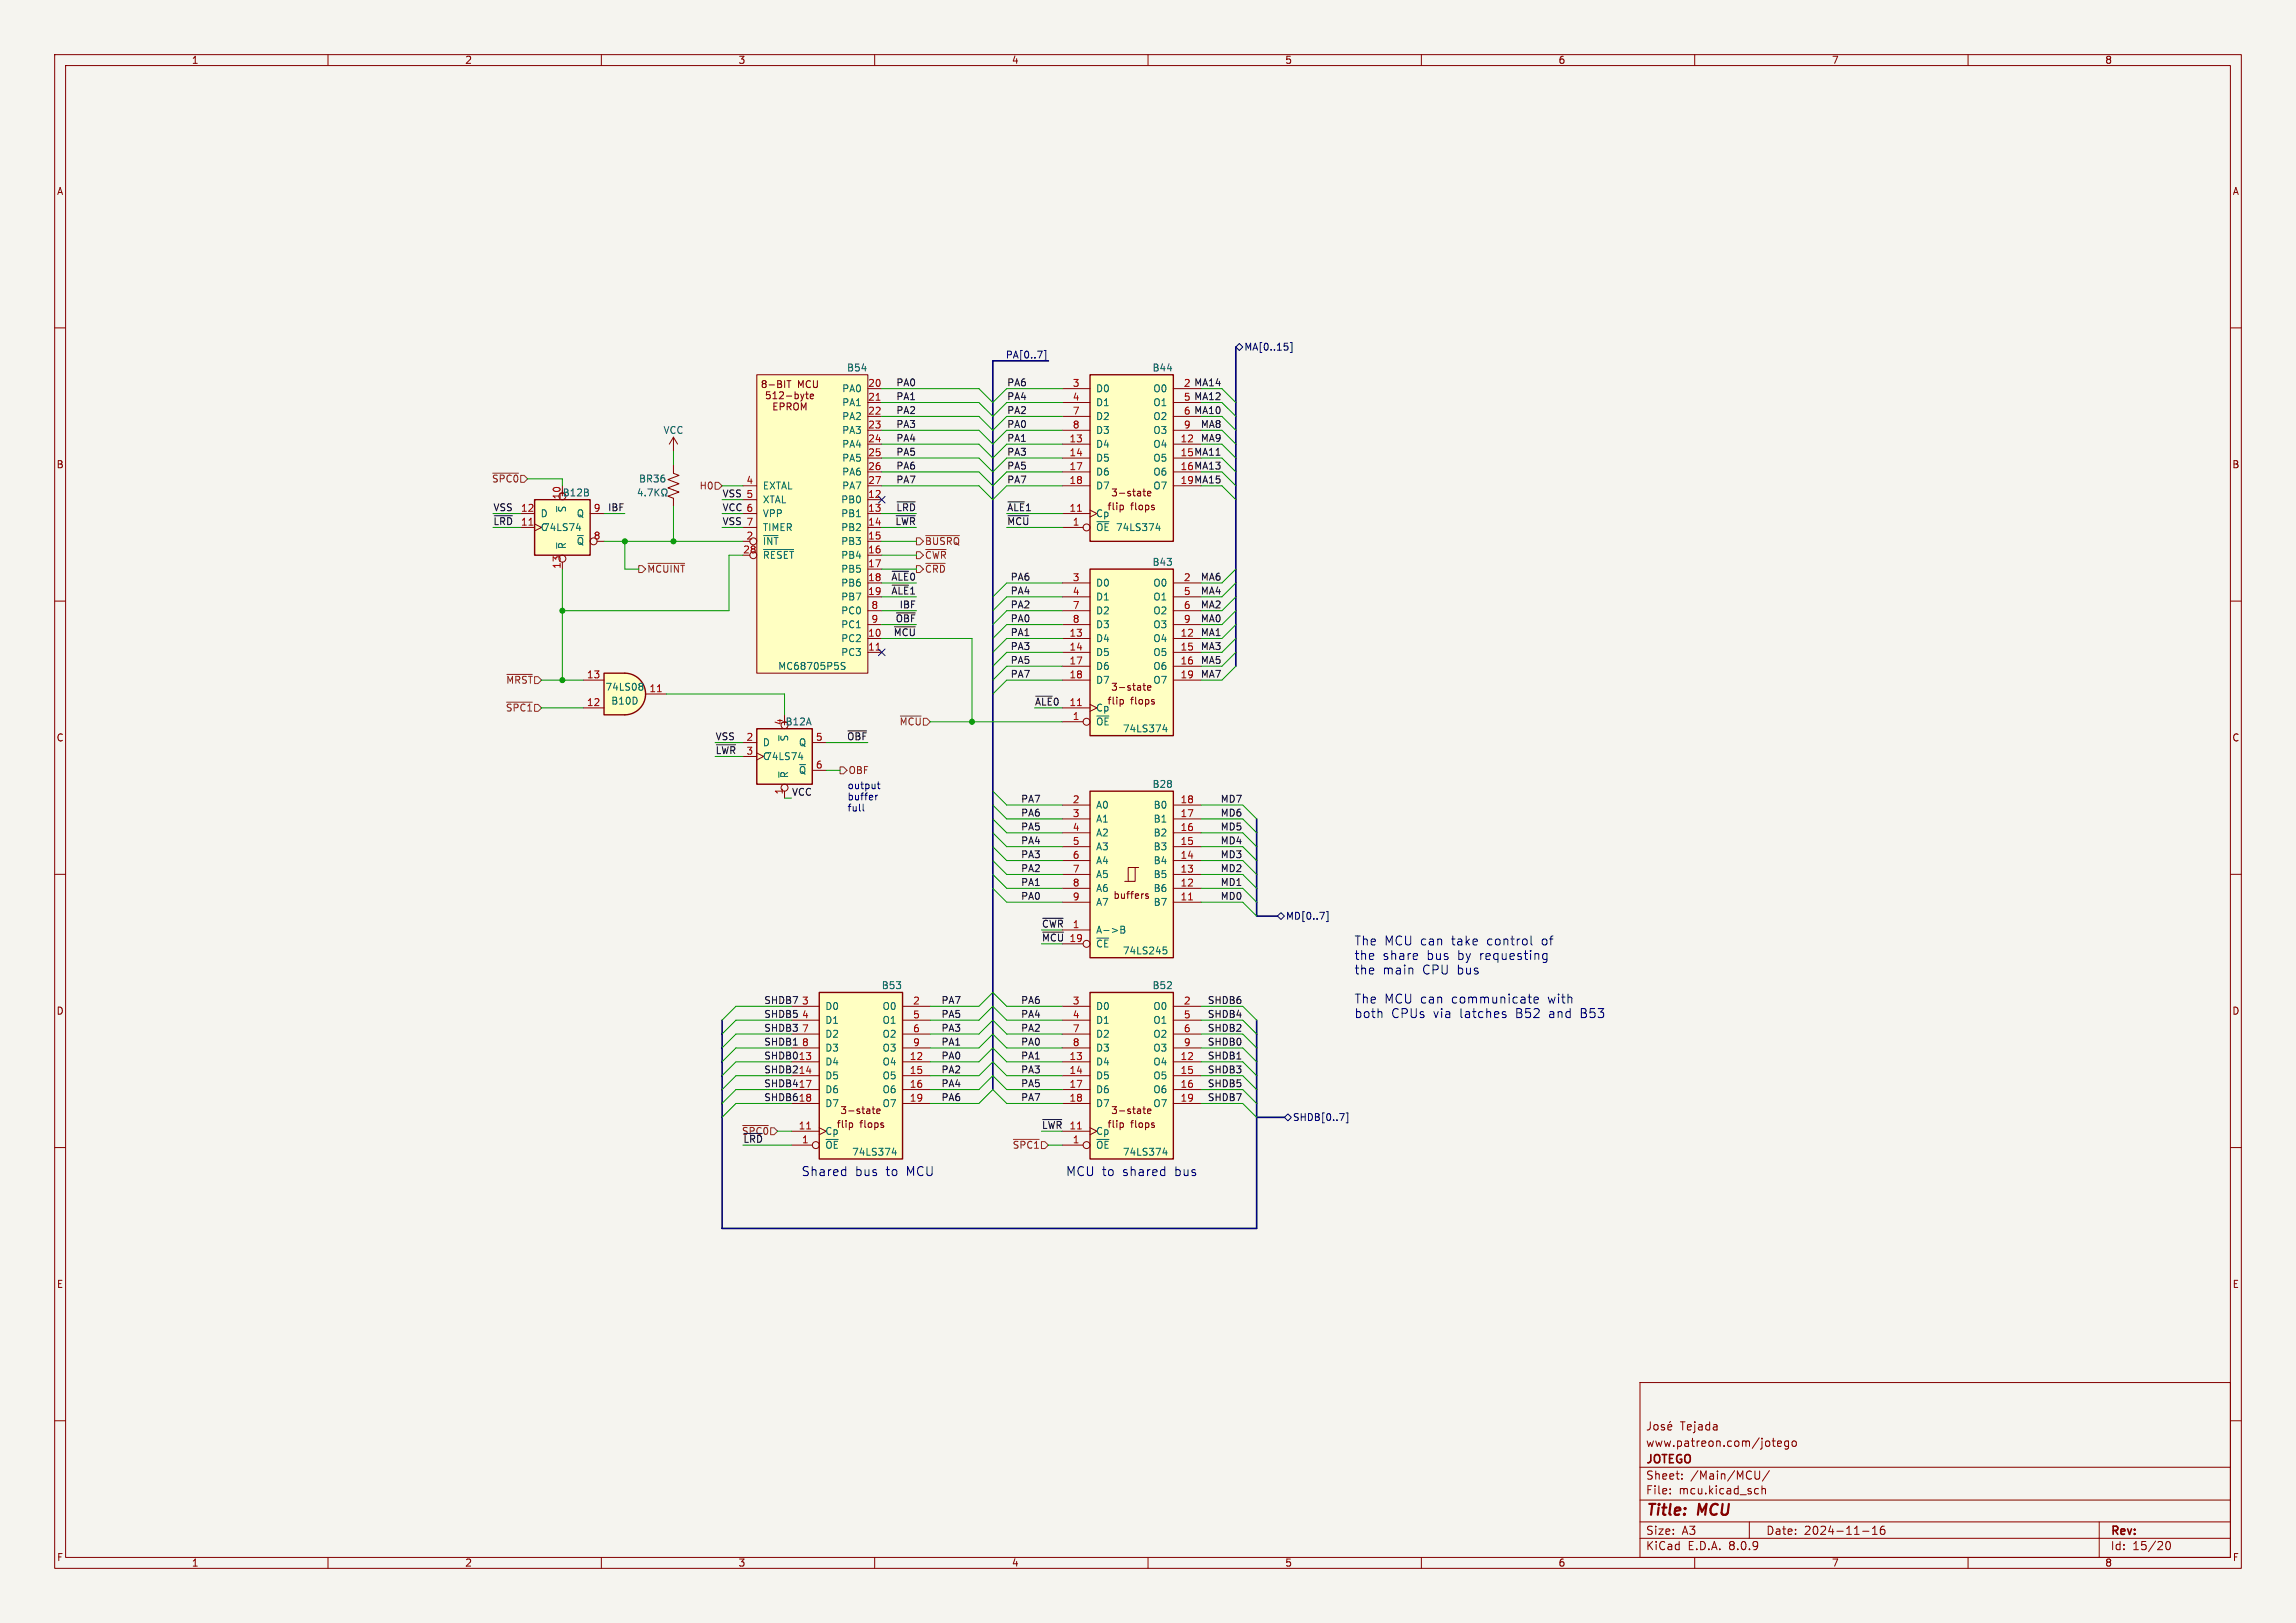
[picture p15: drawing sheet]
<svg xmlns="http://www.w3.org/2000/svg" width="420mm" height="297mm" viewBox="0 0 420 297" stroke-linecap="round" stroke-linejoin="round" font-family="sans-serif">
<defs><g id="words">
<g font-size="2.8" fill="#840000">
<text x="301" y="277.9">Title:</text>
<text x="310.6" y="277.9">MCU</text>
</g>
<g font-size="2.3" fill="#0000c2">
<text x="247.6" y="173.2">The MCU can</text>
<text x="265.6" y="173.2">take</text>
<text x="272.2" y="173.2">control</text>
<text x="282.3" y="173.2">of</text>
<text x="247.6" y="175.9">the</text>
<text x="247.6" y="178.5">the</text>
<text x="252.9" y="175.9">share</text>
<text x="252.9" y="178.5">main</text>
<text x="260.2" y="178.5">CPU bus</text>
<text x="261" y="175.9">bus</text>
<text x="266.7" y="175.9">by</text>
<text x="270.9" y="175.9">requesting</text>
<text x="247.6" y="183.9">The MCU can</text>
<text x="265.6" y="183.9">communicate</text>
<text x="283.4" y="183.9">with</text>
<text x="247.6" y="186.5">both</text>
<text x="254.5" y="186.5">CPUs</text>
<text x="262.2" y="186.5">via</text>
<text x="267.1" y="186.5">latches</text>
<text x="277.5" y="186.5">B52</text>
<text x="283.7" y="186.5">and</text>
<text x="289.5" y="186.5">B53</text>
<text x="146.5" y="215.4">Shared</text>
<text x="156.4" y="215.4">bus</text>
<text x="162.1" y="215.4">to</text>
<text x="165.9" y="215.4">MCU</text>
<text x="194.9" y="215.4">MCU to</text>
<text x="205.4" y="215.4">shared</text>
<text x="215" y="215.4">bus</text>
</g>
<g font-size="2.1" fill="#840000">
<text x="307.3" y="262">Tejada</text>
<text x="301" y="268.2">JOTEGO</text>
<text x="301" y="265">www.patreon.com/jotego</text>
<text x="301" y="273.7">File:</text>
<text x="301" y="271">Sheet:</text>
<text x="307.1" y="273.7">mcu.kicad_sch</text>
<text x="309.2" y="271">/Main/MCU/</text>
<text x="301" y="281.1">Size:</text>
<text x="307.6" y="281.1">A3</text>
<text x="323" y="281.1">Date:</text>
<text x="330" y="281.1">2024-11-16</text>
<text x="386" y="281.3">Rev:</text>
<text x="301" y="283.9">KiCad</text>
<text x="308.7" y="283.9">E.D.A.</text>
<text x="316.3" y="283.9">8.0.9</text>
<text x="386" y="283.9">Id:</text>
<text x="390.1" y="283.9">15/20</text>
</g>
<g font-size="1.8" fill="#840000">
<text x="35" y="11.9">1</text>
<text x="85" y="11.9">2</text>
<text x="135" y="11.9">3</text>
<text x="185" y="11.9">4</text>
<text x="235" y="11.9">5</text>
<text x="285" y="11.9">6</text>
<text x="335" y="11.9">7</text>
<text x="385" y="11.9">8</text>
<text x="10.3" y="35.9">A</text>
<text x="408.3" y="35.9">A</text>
<text x="10.3" y="85.9">B</text>
<text x="408.2" y="85.9">B</text>
<text x="202.5" y="93.6">flip</text>
<text x="203.1" y="91">3-state</text>
<text x="206.8" y="93.6">flops</text>
<text x="202.5" y="129.1">flip</text>
<text x="203.1" y="126.6">3-state</text>
<text x="206.8" y="129.1">flops</text>
<text x="10.3" y="135.9">C</text>
<text x="408.2" y="135.9">C</text>
<text x="203.6" y="164.7">buffers</text>
<text x="10.3" y="185.9">D</text>
<text x="408.2" y="185.9">D</text>
<text x="153" y="206.6">flip</text>
<text x="153.6" y="204.1">3-state</text>
<text x="157.3" y="206.6">flops</text>
<text x="202.5" y="206.6">flip</text>
<text x="203.1" y="204.1">3-state</text>
<text x="206.8" y="206.6">flops</text>
<text x="10.3" y="235.9">E</text>
<text x="408.3" y="235.9">E</text>
<text x="10.3" y="285.9">F</text>
<text x="35" y="286.9">1</text>
<text x="85" y="286.9">2</text>
<text x="135" y="286.9">3</text>
<text x="185" y="286.9">4</text>
<text x="235" y="286.9">5</text>
<text x="285" y="286.9">6</text>
<text x="335" y="286.9">7</text>
<text x="385" y="286.9">8</text>
<text x="408.3" y="285.9">F</text>
</g>
<g font-size="1.8" fill="#000084">
<text x="183.9" y="65.7">PA[0..7]</text>
<text x="227.5" y="64.4">MA[0..15]</text>
<text x="235.1" y="168.5">MD[0..7]</text>
<text x="236.4" y="205.3">SHDB[0..7]</text>
</g>
<g font-size="1.8" fill="#006464">
<text x="154" y="72">PA0</text>
<text x="154.8" y="68.2">B54</text>
<text x="200.4" y="72">D0</text>
<text x="210.7" y="68.2">B44</text>
<text x="210.9" y="72">O0</text>
<text x="154" y="74.5">PA1</text>
<text x="154" y="77.1">PA2</text>
<text x="200.4" y="74.5">D1</text>
<text x="200.4" y="77.1">D2</text>
<text x="210.9" y="74.5">O1</text>
<text x="210.9" y="77.1">O2</text>
<text x="121.3" y="79.6">VCC</text>
<text x="154" y="79.6">PA3</text>
<text x="154" y="82.1">PA4</text>
<text x="200.4" y="82.1">D4</text>
<text x="200.4" y="79.6">D3</text>
<text x="210.9" y="82.1">O4</text>
<text x="210.9" y="79.6">O3</text>
<text x="116.8" y="88.5">BR36</text>
<text x="139.4" y="89.8">EXTAL</text>
<text x="154" y="84.7">PA5</text>
<text x="154" y="87.2">PA6</text>
<text x="154" y="89.8">PA7</text>
<text x="200.4" y="84.7">D5</text>
<text x="200.4" y="87.2">D6</text>
<text x="200.4" y="89.8">D7</text>
<text x="210.9" y="84.7">O5</text>
<text x="210.9" y="87.2">O6</text>
<text x="210.9" y="89.8">O7</text>
<text x="98.8" y="94.8">D</text>
<text x="102" y="91">+B12B</text>
<text x="102.6" y="91.5" transform="rotate(-90 102.6 91.5)">10</text>
<text x="103.7" y="93.9" transform="rotate(-90 103.7 93.9)">~{S}</text>
<text x="105.4" y="94.8">Q</text>
<text x="139.4" y="92.3">XTAL</text>
<text x="139.4" y="94.8">VPP</text>
<text x="153.8" y="92.3">PB0</text>
<text x="153.8" y="94.8">PB1</text>
<text x="200.4" y="94.8">Cp</text>
<text x="98.8" y="97.4">C</text>
<text x="99.2" y="97.4">74LS74</text>
<text x="103.7" y="100.6" transform="rotate(-90 103.7 100.6)">~{R}</text>
<text x="105.4" y="99.9">~{Q}</text>
<text x="139.4" y="99.9">~{INT}</text>
<text x="139.4" y="97.4">TIMER</text>
<text x="153.8" y="97.4">PB2</text>
<text x="153.8" y="99.9">PB3</text>
<text x="200.4" y="97.4">~{OE}</text>
<text x="204" y="97.4">74LS374</text>
<text x="139.4" y="102.5">~{RESET}</text>
<text x="153.8" y="102.5">PB4</text>
<text x="153.8" y="105">PB5</text>
<text x="153.8" y="107.5">PB6</text>
<text x="200.4" y="107.5">D0</text>
<text x="210.7" y="103.7">B43</text>
<text x="210.9" y="107.5">O0</text>
<text x="153.8" y="110.1">PB7</text>
<text x="153.8" y="112.6">PC0</text>
<text x="200.4" y="110.1">D1</text>
<text x="200.4" y="112.6">D2</text>
<text x="210.9" y="110.1">O1</text>
<text x="210.9" y="112.6">O2</text>
<text x="153.8" y="117.7">PC2</text>
<text x="153.8" y="115.2">PC1</text>
<text x="200.4" y="117.7">D4</text>
<text x="200.4" y="115.2">D3</text>
<text x="210.9" y="117.7">O4</text>
<text x="210.9" y="115.2">O3</text>
<text x="142.2" y="122.8">MC68705P5S</text>
<text x="153.8" y="120.2">PC3</text>
<text x="200.4" y="120.2">D5</text>
<text x="200.4" y="122.8">D6</text>
<text x="200.4" y="125.3">D7</text>
<text x="210.9" y="120.2">O5</text>
<text x="210.9" y="122.8">O6</text>
<text x="210.9" y="125.3">O7</text>
<text x="110.7" y="126.6">74LS08</text>
<text x="111.7" y="129.1">B10D</text>
<text x="200.4" y="130.4">Cp</text>
<text x="139.4" y="136.8">D</text>
<text x="142.6" y="133">+B12A</text>
<text x="144.4" y="135.8" transform="rotate(-90 144.4 135.8)">~{S}</text>
<text x="146" y="136.8">Q</text>
<text x="200.4" y="132.9">~{OE}</text>
<text x="205.3" y="134.2">74LS374</text>
<text x="139.4" y="139.3">C</text>
<text x="139.9" y="139.3">74LS74</text>
<text x="144.4" y="142.5" transform="rotate(-90 144.4 142.5)">~{R}</text>
<text x="146" y="141.8">~{Q}</text>
<text x="200.4" y="148.2">A0</text>
<text x="210.7" y="144.4">B28</text>
<text x="210.9" y="148.2">B0</text>
<text x="200.4" y="150.7">A1</text>
<text x="200.4" y="153.3">A2</text>
<text x="200.4" y="155.8">A3</text>
<text x="210.9" y="155.8">B3</text>
<text x="210.9" y="153.3">B2</text>
<text x="210.9" y="150.7">B1</text>
<text x="200.4" y="158.3">A4</text>
<text x="200.4" y="160.9">A5</text>
<text x="210.9" y="160.9">B5</text>
<text x="210.9" y="158.3">B4</text>
<text x="200.4" y="163.4">A6</text>
<text x="200.4" y="166">A7</text>
<text x="210.9" y="166">B7</text>
<text x="210.9" y="163.4">B6</text>
<text x="200.4" y="171">A-&gt;B</text>
<text x="200.4" y="173.6">~{CE}</text>
<text x="205.3" y="174.9">74LS245</text>
<text x="150.9" y="185">D0</text>
<text x="161.2" y="181.2">B53</text>
<text x="161.3" y="185">O0</text>
<text x="200.4" y="185">D0</text>
<text x="210.7" y="181.2">B52</text>
<text x="210.9" y="185">O0</text>
<text x="150.9" y="187.6">D1</text>
<text x="150.9" y="190.1">D2</text>
<text x="161.3" y="187.6">O1</text>
<text x="161.3" y="190.1">O2</text>
<text x="200.4" y="187.6">D1</text>
<text x="200.4" y="190.1">D2</text>
<text x="210.9" y="187.6">O1</text>
<text x="210.9" y="190.1">O2</text>
<text x="150.9" y="195.2">D4</text>
<text x="150.9" y="197.7">D5</text>
<text x="150.9" y="192.6">D3</text>
<text x="161.3" y="195.2">O4</text>
<text x="161.3" y="197.7">O5</text>
<text x="161.3" y="192.6">O3</text>
<text x="200.4" y="195.2">D4</text>
<text x="200.4" y="197.7">D5</text>
<text x="200.4" y="192.6">D3</text>
<text x="210.9" y="195.2">O4</text>
<text x="210.9" y="197.7">O5</text>
<text x="210.9" y="192.6">O3</text>
<text x="150.9" y="200.3">D6</text>
<text x="150.9" y="202.8">D7</text>
<text x="161.3" y="200.3">O6</text>
<text x="161.3" y="202.8">O7</text>
<text x="200.4" y="200.3">D6</text>
<text x="200.4" y="202.8">D7</text>
<text x="210.9" y="200.3">O6</text>
<text x="210.9" y="202.8">O7</text>
<text x="150.9" y="207.9">Cp</text>
<text x="200.4" y="207.9">Cp</text>
<text x="150.9" y="210.4">~{OE}</text>
<text x="155.8" y="211.7">74LS374</text>
<text x="200.4" y="210.4">~{OE}</text>
<text x="205.3" y="211.7">74LS374</text>
</g>
<g font-size="1.8" fill="#a90000">
<text x="158.7" y="70.9">20</text>
<text x="196.1" y="70.9">3</text>
<text x="158.7" y="73.4">21</text>
<text x="158.7" y="75.9">22</text>
<text x="196.1" y="73.4">4</text>
<text x="196.1" y="75.9">7</text>
<text x="158.7" y="78.5">23</text>
<text x="158.7" y="81">24</text>
<text x="158.7" y="83.6">25</text>
<text x="195.5" y="81">13</text>
<text x="195.5" y="83.6">14</text>
<text x="196.1" y="78.5">8</text>
<text x="215.9" y="81">12</text>
<text x="216.5" y="78.5">9</text>
<text x="136.5" y="88.6">4</text>
<text x="158.7" y="86.1">26</text>
<text x="158.7" y="88.6">27</text>
<text x="195.5" y="86.1">17</text>
<text x="195.5" y="88.6">18</text>
<text x="95.2" y="93.7">12</text>
<text x="108.5" y="93.7">9</text>
<text x="158.7" y="91.2">12</text>
<text x="158.7" y="93.7">13</text>
<text x="195.5" y="93.7">11</text>
<text x="108.5" y="98.8">8</text>
<text x="135.8" y="101.3">28</text>
<text x="136.5" y="98.8">2</text>
<text x="158.7" y="96.3">14</text>
<text x="158.7" y="98.8">15</text>
<text x="158.7" y="101.3">16</text>
<text x="196.1" y="96.3">1</text>
<text x="102.6" y="104.2" transform="rotate(-90 102.6 104.2)">13</text>
<text x="158.7" y="103.9">17</text>
<text x="158.7" y="106.4">18</text>
<text x="196.1" y="106.4">3</text>
<text x="216.5" y="106.4">2</text>
<text x="158.7" y="109">19</text>
<text x="159.3" y="111.5">8</text>
<text x="196.1" y="109">4</text>
<text x="196.1" y="111.5">7</text>
<text x="216.5" y="109">5</text>
<text x="216.5" y="111.5">6</text>
<text x="158.7" y="116.6">10</text>
<text x="158.7" y="119.1">11</text>
<text x="159.3" y="114">9</text>
<text x="195.5" y="116.6">13</text>
<text x="195.5" y="119.1">14</text>
<text x="196.1" y="114">8</text>
<text x="215.9" y="116.6">12</text>
<text x="215.9" y="119.1">15</text>
<text x="216.5" y="114">9</text>
<text x="107.3" y="124.2">13</text>
<text x="195.5" y="121.7">17</text>
<text x="195.5" y="124.2">18</text>
<text x="215.9" y="121.7">16</text>
<text x="215.9" y="124.2">19</text>
<text x="107.3" y="129.3">12</text>
<text x="118.7" y="126.7">11</text>
<text x="196.1" y="131.8">1</text>
<text x="136.5" y="135.6">2</text>
<text x="143.3" y="132.8" transform="rotate(-90 143.3 132.8)">4</text>
<text x="149.2" y="135.6">5</text>
<text x="149.2" y="140.7">6</text>
<text x="143.3" y="145.5" transform="rotate(-90 143.3 145.5)">1</text>
<text x="196.1" y="147.1">2</text>
<text x="196.1" y="149.6">3</text>
<text x="215.9" y="149.6">17</text>
<text x="215.9" y="147.1">18</text>
<text x="196.1" y="152.1">4</text>
<text x="196.1" y="154.7">5</text>
<text x="215.9" y="154.7">15</text>
<text x="215.9" y="152.1">16</text>
<text x="196.1" y="157.2">6</text>
<text x="196.1" y="159.8">7</text>
<text x="215.9" y="159.8">13</text>
<text x="215.9" y="157.2">14</text>
<text x="196.1" y="162.3">8</text>
<text x="196.1" y="164.8">9</text>
<text x="215.9" y="164.8">11</text>
<text x="215.9" y="162.3">12</text>
<text x="195.5" y="172.5">19</text>
<text x="146.6" y="183.9">3</text>
<text x="166.9" y="183.9">2</text>
<text x="196.1" y="183.9">3</text>
<text x="216.5" y="183.9">2</text>
<text x="146.6" y="186.4">4</text>
<text x="146.6" y="189">7</text>
<text x="146.6" y="191.5">8</text>
<text x="166.9" y="186.4">5</text>
<text x="166.9" y="189">6</text>
<text x="166.9" y="191.5">9</text>
<text x="196.1" y="186.4">4</text>
<text x="196.1" y="189">7</text>
<text x="196.1" y="191.5">8</text>
<text x="216.5" y="186.4">5</text>
<text x="216.5" y="189">6</text>
<text x="216.5" y="191.5">9</text>
<text x="166.3" y="194.1">12</text>
<text x="166.3" y="196.6">15</text>
<text x="195.5" y="194.1">13</text>
<text x="195.5" y="196.6">14</text>
<text x="215.9" y="194.1">12</text>
<text x="215.9" y="196.6">15</text>
<text x="166.3" y="199.1">16</text>
<text x="166.3" y="201.7">19</text>
<text x="195.5" y="199.1">17</text>
<text x="195.5" y="201.7">18</text>
<text x="215.9" y="199.1">16</text>
<text x="215.9" y="201.7">19</text>
<text x="146" y="206.8">11</text>
<text x="146.6" y="209.3">1</text>
<text x="195.5" y="206.8">11</text>
<text x="196.1" y="209.3">1</text>
</g>
<g font-size="1.8" fill="#0f0f0f">
<text x="163.9" y="70.8">PA0</text>
<text x="184.1" y="70.8">PA6</text>
<text x="216.5" y="70.9">2 MA14</text>
<text x="163.9" y="75.9">PA2</text>
<text x="163.9" y="73.3">PA1</text>
<text x="184.1" y="73.3">PA4</text>
<text x="184.1" y="75.9">PA2</text>
<text x="216.5" y="73.4">5 MA12</text>
<text x="216.5" y="75.9">6 MA10</text>
<text x="163.9" y="80.9">PA4</text>
<text x="163.9" y="78.4">PA3</text>
<text x="163.9" y="83.5">PA5</text>
<text x="184.1" y="83.5">PA3</text>
<text x="184.1" y="78.4">PA0</text>
<text x="184.1" y="80.9">PA1</text>
<text x="215.9" y="83.6">15 MA11</text>
<text x="219.6" y="78.4">MA8</text>
<text x="219.6" y="80.9">MA9</text>
<text x="163.9" y="86">PA6</text>
<text x="163.9" y="88.6">PA7</text>
<text x="184.1" y="86">PA5</text>
<text x="184.1" y="88.6">PA7</text>
<text x="215.9" y="86.1">16 MA13</text>
<text x="215.9" y="88.6">19 MA15</text>
<text x="90.2" y="93.6">VSS</text>
<text x="111.1" y="93.6">IBF</text>
<text x="132.1" y="93.6">VCC 6</text>
<text x="132.1" y="91.1">VSS 5</text>
<text x="163.9" y="93.6">~{LRD}</text>
<text x="184.1" y="93.6">~{ALE}1</text>
<text x="90.2" y="96.2">~{LRD}11</text>
<text x="132.1" y="96.2">VSS 7</text>
<text x="163.7" y="96.2">~{LWR}</text>
<text x="184.1" y="96.2">~{MCU}</text>
<text x="163" y="106.3">~{ALE}0</text>
<text x="184.8" y="106.3">PA6</text>
<text x="219.6" y="106.3">MA6</text>
<text x="163" y="108.9">~{ALE}1</text>
<text x="163.7" y="114">~{OBF}</text>
<text x="164.5" y="111.4">IBF</text>
<text x="184.8" y="114">PA0</text>
<text x="184.8" y="108.9">PA4</text>
<text x="184.8" y="111.4">PA2</text>
<text x="219.6" y="114">MA0</text>
<text x="219.6" y="111.4">MA2</text>
<text x="219.6" y="108.9">MA4</text>
<text x="163.4" y="116.5">~{MCU}</text>
<text x="184.8" y="119">PA3</text>
<text x="184.8" y="116.5">PA1</text>
<text x="219.6" y="116.5">MA1</text>
<text x="219.6" y="119">MA3</text>
<text x="184.8" y="121.6">PA5</text>
<text x="184.8" y="124.1">PA7</text>
<text x="219.6" y="121.6">MA5</text>
<text x="219.6" y="124.1">MA7</text>
<text x="189.2" y="129.2">~{ALE}011</text>
<text x="130.8" y="135.5">VSS</text>
<text x="154.9" y="135.5">~{OBF}</text>
<text x="130.8" y="138.1">~{LWR}3</text>
<text x="144.8" y="145.7">VCC</text>
<text x="186.7" y="149.5">PA6</text>
<text x="186.7" y="147">PA7</text>
<text x="223.2" y="149.5">MD6</text>
<text x="223.2" y="147">MD7</text>
<text x="186.7" y="154.6">PA4</text>
<text x="186.7" y="152.1">PA5</text>
<text x="223.2" y="154.6">MD4</text>
<text x="223.2" y="152.1">MD5</text>
<text x="186.7" y="159.7">PA2</text>
<text x="186.7" y="157.1">PA3</text>
<text x="223.2" y="157.1">MD3</text>
<text x="223.2" y="159.7">MD2</text>
<text x="186.7" y="162.2">PA1</text>
<text x="186.7" y="164.8">PA0</text>
<text x="223.2" y="162.2">MD1</text>
<text x="223.2" y="164.8">MD0</text>
<text x="190.5" y="172.4">~{MCU}</text>
<text x="190.5" y="169.8">~{CWR}1</text>
<text x="139.7" y="183.8">SHDB7</text>
<text x="172.1" y="183.8">PA7</text>
<text x="186.7" y="183.8">PA6</text>
<text x="220.8" y="183.8">SHDB6</text>
<text x="139.7" y="191.4">SHDB1</text>
<text x="139.7" y="188.9">SHDB3</text>
<text x="139.7" y="186.3">SHDB5</text>
<text x="172.1" y="186.3">PA5</text>
<text x="172.1" y="188.9">PA3</text>
<text x="172.1" y="191.4">PA1</text>
<text x="186.7" y="191.4">PA0</text>
<text x="186.7" y="188.9">PA2</text>
<text x="186.7" y="186.3">PA4</text>
<text x="220.8" y="188.9">SHDB2</text>
<text x="220.8" y="191.4">SHDB0</text>
<text x="220.8" y="186.3">SHDB4</text>
<text x="139.7" y="194">SHDB0</text>
<text x="139.7" y="196.5">SHDB2</text>
<text x="146" y="194.1">13</text>
<text x="146" y="196.6">14</text>
<text x="172.1" y="194">PA0</text>
<text x="172.1" y="196.5">PA2</text>
<text x="186.7" y="194">PA1</text>
<text x="186.7" y="196.5">PA3</text>
<text x="220.8" y="194">SHDB1</text>
<text x="220.8" y="196.5">SHDB3</text>
<text x="139.7" y="199">SHDB4</text>
<text x="139.7" y="201.6">SHDB6</text>
<text x="146" y="199.1">17</text>
<text x="146" y="201.7">18</text>
<text x="172.1" y="201.6">PA6</text>
<text x="172.1" y="199">PA4</text>
<text x="186.7" y="201.6">PA7</text>
<text x="186.7" y="199">PA5</text>
<text x="220.8" y="201.6">SHDB7</text>
<text x="220.8" y="199">SHDB5</text>
<text x="135.9" y="209.2">~{LRD}</text>
<text x="190.5" y="206.7">~{LWR}</text>
</g>
<g font-size="1.8" fill="#725600">
<text x="89.9" y="88.5">~{SPC0}</text>
<text x="127.9" y="89.8">H0</text>
<text x="169.1" y="99.9">~{BUSRQ}</text>
<text x="118.3" y="105">~{MCUINT}</text>
<text x="169.1" y="102.5">~{CWR}</text>
<text x="169.1" y="105">~{CRD}</text>
<text x="92.5" y="125.3">~{MRST}</text>
<text x="92.4" y="130.4">~{SPC1}</text>
<text x="164.5" y="132.9">~{MCU}</text>
<text x="155.1" y="141.8">OBF</text>
<text x="135.6" y="207.9">~{SPC0}</text>
<text x="185.1" y="210.4">~{SPC1}</text>
</g>
<g font-size="1.8" fill="#0000c2">
<text x="154.9" y="144.6">output</text>
<text x="154.9" y="146.7">buffer</text>
<text x="154.9" y="148.7">full</text>
</g>
</g></defs>
<path d="M0 0h420v297h-420z" fill="#f5f4ef" stroke="#f5f4ef" stroke-width=".18"/>
<g fill="none" stroke="#840000" stroke-width=".18">
<path d="M10 10h400v277h-400zM12 12h396v273h-396zM60 10v2M110 10v2M160 10v2M210 10v2M260 10v2M310 10v2M360 10v2M10 60h2M408 60h2M10 110h2"/>
<path d="M408 110h2M10 160h2M408 160h2M10 210h2M408 210h2M300 253h108v32h-108zM10 260h2M300 278.5h108M300 274.5h108M300 268.5h108M301.9 260.2v1.1a.48 .48 0 0 1-.6 .4M302.7 260.8l.3-.1 .3 .3v.4l-.3 .3-.3-.1-.2-.2v-.4z"/>
<path d="M304.4 260.8l-.3-.1-.2 .2v.2l.5 .2v.3h-.5M305.1 261.2l.7-.2-.1-.2-.4-.1-.2 .2 .1 .7h.5M305.5 273.2v.2M305.5 272.5v.1M305.6 260.1l-.2 .2M307.7 270.5v.2M307.7 269.8v.1M320 278.5v3M321 269.2v1.2l.3 .3 .4-.1 .2-.2v-1.2M321.2 272.4l.5 .1M321.7 273.3l-.5 .1M322.3 272.5l.2-.1 .4 .1v.9"/>
<path d="M322.3 271.9v1.5M323.7 269.1l-1.3 1.9M324.2 263.7h.5M324.6 264.7h.1M325.2 264.2l.7-.2-.1-.2-.4-.1-.2 .2v.7h.6M327.2 263.8l-.5-.1-.3 .3v.4l.2 .2h.6M327.2 263.7v1.2l-.3 .3-.4-.1M327.9 263.8l.2-.1 .4 .1 .1 .6-.2 .2-.3 .1-.2-.2zM342.5 279.7l.4-.4v1.5M344.7 279.3a.59 .59 0 0 0-.8 .6v.6l.2 .2 .4 .1 .2-.2 .1-.5-.1-.2h-.5l-.3 .2M384 278.5v6.5M408 260h2"/>
<path d="M60 285v2M110 285v2M160 285v2M210 285v2M260 285v2M300 281.5h108M310 285v2M340.7 280.2h1.2M342.5 280.8h.9M360 285v2M396.3 282.2l.2-.1a.8 .8 0 0 1 .5 .7 .8 .8 0 0 1-.5 .8l-.2-.2-.1-.4z"/>
</g>
<path d="M138.4 133.4h10.2v10.1h-10.2z" fill="#ffffc2"/>
<path d="M138.4 133.4h10.2v10.1h-10.2z" fill="none" stroke="#840000" stroke-width=".25"/>
<g fill="none" stroke="#840000" stroke-width=".18">
<path d="M135.9 135.9h2.5M135.9 138.4h2.5M138.4 137.8l1.3 .6-1.3 .7M143.5 130.8v1.3M148.6 135.9h2.5M143.5 144.8v1.3M148.6 141h2.5"/>
<circle cx="143.5" cy="144.1" r=".63"/>
</g>
<path d="M146.1 138.6h.8M146.7 138.2v.8M142.5 141.3v1" fill="none" stroke="#006464" stroke-width=".18"/>
<path d="M199.4 68.6h15.2v30.5h-15.2z" fill="#ffffc2"/>
<path d="M199.4 68.6h15.2v30.5h-15.2z" fill="none" stroke="#840000" stroke-width=".25"/>
<g fill="none" stroke="#840000" stroke-width=".18">
<path d="M194.3 71.1h5.1M194.3 73.7h5.1M194.3 76.2h5.1M194.3 78.7h5.1M214.6 71.1h5.1M214.6 73.7h5.1M214.6 76.2h5.1M214.6 78.7h5.1M194.3 96.5h3.8M194.3 94h5.1M194.3 81.3h5.1M194.3 83.8h5.1"/>
<path d="M194.3 86.4h5.1M194.3 88.9h5.1M199.4 93.3l1.3 .7-1.3 .6M205.3 92.4l.2 .3v.3l-.2 .3M209.1 89.9h.4M209.2 89.5v1.1l.3 .1M210.3 89.9l-.3 .1-.1 .6 .2 .1h.4M210.5 90.2l-.6 .1M211 92.9l.2 .1-.2 .3M211 92.4l.1 .1M214.6 81.3h5.1M214.6 83.8h5.1"/>
<path d="M214.6 86.4h5.1M214.6 88.9h5.1"/>
<circle cx="198.8" cy="96.5" r=".63"/>
</g>
<path d="M197.1 93.6h.7" fill="none" stroke="#a90000" stroke-width=".18"/>
<path d="M211.8 95.8l-.3 .9h.7M212.1 96.3v.8" fill="none" stroke="#006464" stroke-width=".18"/>
<path d="M149.9 181.6h15.2v30.5h-15.2z" fill="#ffffc2"/>
<path d="M149.9 181.6h15.2v30.5h-15.2z" fill="none" stroke="#840000" stroke-width=".25"/>
<g fill="none" stroke="#840000" stroke-width=".18">
<path d="M144.8 194.3h5.1M144.8 196.9h5.1M144.8 199.4h5.1M144.8 184.2h5.1M144.8 186.7h5.1M144.8 189.2h5.1M144.8 191.8h5.1M165.1 194.3h5.1M165.1 196.9h5.1M165.1 199.4h5.1M165.1 184.2h5.1M165.1 186.7h5.1"/>
<path d="M165.1 189.2h5.1M165.1 191.8h5.1M144.8 209.6h3.8M144.8 207h5.1M144.8 201.9h5.1M149.9 206.4l1.2 .6-1.2 .6M155.7 205.5l.3 .2v.4l-.3 .2M159.5 202.9h.5M159.7 202.5v1.1l.3 .2M160.8 202.9l-.4 .1v.6l.2 .2 .3-.1M161 203.2l-.6 .2M161.5 205.9l.2 .2-.2 .2"/>
<path d="M161.5 205.5h.1M165.1 201.9h5.1"/>
<circle cx="149.2" cy="209.5" r=".63"/>
</g>
<path d="M147.6 206.6h.7" fill="none" stroke="#a90000" stroke-width=".18"/>
<path d="M163.5 210.1l-.3 .9h.8M163.8 210.6v.8" fill="none" stroke="#006464" stroke-width=".18"/>
<path d="M138.4 68.6h20.3v54.6h-20.3z" fill="#ffffc2"/>
<g fill="none" stroke="#840000" stroke-width=".18">
<path d="M138.4 68.6h20.3v54.6h-20.3zM139.7 70.2l-.3-.2 .3-.3h.2l.2 .2-.2 .3M139.7 70.2l-.3 .2 .1 .4 .2 .1h.3l.1-.2v-.3l-.2-.2M139.7 70.2h.2M140.7 70.4h1M140.8 71.7h-.6v.6l.2-.1h.4l.1 .2-.1 .4-.1 .2-.5-.2M141.4 73h.7M141.4 72.1l.3-.4v1.3M141.6 74.3h.4M142.2 73.7h-.6v1.3h.6M142.3 69.7h.4l.2 .2-.2 .4 .2 .1 .1 .3-.3 .2h-.4zM142.3 70.3h.4"/>
<path d="M142.6 71.8l.5-.1 .2 .4-.8 .9h.8M142.7 74.4l.6-.1 .1-.1v-.3l-.7-.2v1.3M143.5 69.7v1.2M143.9 72.5h.9M144 69.7h.7M144 74.4l.6-.1 .1-.1-.1-.3-.6-.2v1.3M144.3 74.4l.4 .6M144.3 69.7v1.2M145.3 73.9l.2-.2a.43 .43 0 0 1 .5 .5v.4a.42 .42 0 0 1-.4 .4 .42 .42 0 0 1-.4-.4zM145.4 72.2l.4-.1 .2 .3-.1 .5h-.5M145.4 71.7v1.3M146.1 70.9v-1.2l.4 .9 .4-.9v1.2"/>
<path d="M146.5 72.1l.3 .9M146.6 75v-1.3l.4 1 .4-1v1.3M146.8 73l-.3 .4M147.1 72.1l-.3 .9M147.4 72.1h.5M147.6 71.7v1.1l.3 .2M148.2 72.5l.6-.1v-.2l-.4-.1-.2 .2 .1 .6h.5M148.2 69.8a.6 .6 0 0 0-.8 .4 .6 .6 0 0 0 .6 .7l.2-.1M148.8 69.7v1l.2 .2h.4l.1-.2v-1M158.7 71.1h2.6M158.7 73.7h2.6M158.7 76.2h2.6"/>
<path d="M158.7 78.7h2.6M123.2 85.1v1.5l1 .4-2 .8 2 .7-2 .8 2 .7-2 .8 1 .4v1.5M123.2 80v2.6M123.2 80l-.8 1.3M123.2 80l.8 1.3M135.9 91.4h2.5M135.9 94h2.5M135.9 96.5h2.5M135.9 88.9h2.5M158.7 91.4h2.6M158.7 94h2.6M158.7 96.5h2.6"/>
<path d="M158.7 99.1h2.6M158.7 81.3h2.6M158.7 83.8h2.6M158.7 86.4h2.6M158.7 88.9h2.6M158.7 116.8h2.6M158.7 119.4h2.6M158.7 101.6h2.6M158.7 104.1h2.6M158.7 106.7h2.6M158.7 109.2h2.6M158.7 111.8h2.6"/>
<path d="M158.7 114.3h2.6"/>
<circle cx="137.8" cy="99.1" r=".63"/>
<circle cx="137.8" cy="101.6" r=".63"/>
</g>
<path d="M160.3 73.2h.7M160.3 119h.7" fill="none" stroke="#a90000" stroke-width=".18"/>
<path d="M117.1 89.4l-.4 .9h.8M117.4 89.9v.8M118 90.6v.1M118.5 89.5h.8l-.5 1.2M119.8 89.5v1.2M120 90l.6 .7M120.6 89.5l-.8 .7M121 90.7h.3v-.2a.54 .54 0 0 1-.2-.7 .54 .54 0 0 1 .7-.3 .58 .58 0 0 1-.1 1v.2h.3M139.7 98h2.6M139.7 100.6h5.5M154.6 121.3l-.5-.1-.2 .2v.3l.6 .3 .1 .3-.3 .2-.4-.1" fill="none" stroke="#006464" stroke-width=".18"/>
<path d="M199.4 181.6h15.2v30.5h-15.2z" fill="#ffffc2"/>
<path d="M199.4 181.6h15.2v30.5h-15.2z" fill="none" stroke="#840000" stroke-width=".25"/>
<g fill="none" stroke="#840000" stroke-width=".18">
<path d="M194.3 194.3h5.1M194.3 196.9h5.1M194.3 199.4h5.1M194.3 184.2h5.1M194.3 186.7h5.1M194.3 189.2h5.1M194.3 191.8h5.1M214.6 194.3h5.1M214.6 196.9h5.1M214.6 199.4h5.1M214.6 184.2h5.1M214.6 186.7h5.1"/>
<path d="M214.6 189.2h5.1M214.6 191.8h5.1M194.3 209.6h3.8M194.3 207h5.1M194.3 201.9h5.1M199.4 206.4l1.3 .6-1.3 .6M205.3 205.5l.2 .2v.4l-.2 .2M209.1 202.9h.4M209.2 202.5v1.1l.3 .2M210.3 202.9l-.3 .1-.1 .6 .2 .2 .4-.1M210.5 203.2l-.6 .2M211 205.9l.2 .2-.2 .2"/>
<path d="M211 205.5h.1M214.6 201.9h5.1"/>
<circle cx="198.8" cy="209.5" r=".63"/>
</g>
<path d="M197.1 206.6h.7" fill="none" stroke="#a90000" stroke-width=".18"/>
<path d="M213 210.1l-.3 .9h.8M213.3 210.6v.8" fill="none" stroke="#006464" stroke-width=".18"/>
<path d="M199.4 104.1h15.2v30.5h-15.2z" fill="#ffffc2"/>
<path d="M199.4 104.1h15.2v30.5h-15.2z" fill="none" stroke="#840000" stroke-width=".25"/>
<g fill="none" stroke="#840000" stroke-width=".18">
<path d="M194.3 116.8h5.1M194.3 119.4h5.1M194.3 106.7h5.1M194.3 109.2h5.1M194.3 111.8h5.1M194.3 114.3h5.1M214.6 116.8h5.1M214.6 119.4h5.1M214.6 106.7h5.1M214.6 109.2h5.1M214.6 111.8h5.1M214.6 114.3h5.1"/>
<path d="M194.3 132.1h3.8M194.3 129.5h5.1M194.3 121.9h5.1M194.3 124.5h5.1M199.4 128.9l1.3 .6-1.3 .7M205.3 128l.2 .2v.4l-.2 .2M209.1 125.5h.4M209.2 125v1.1l.3 .2M210.3 125.5h-.3l-.1 .6 .2 .2 .4-.1M210.5 125.8l-.6 .1M211 128.4l.2 .2-.2 .2M211 128l.1 .1"/>
<path d="M214.6 121.9h5.1M214.6 124.5h5.1"/>
<circle cx="198.8" cy="132.1" r=".63"/>
</g>
<path d="M197.1 129.1h.7" fill="none" stroke="#a90000" stroke-width=".18"/>
<path d="M213 132.6l-.3 .9h.8M213.3 133.1v.8" fill="none" stroke="#006464" stroke-width=".18"/>
<path d="M97.8 91.4h10.1v10.2h-10.1z" fill="#ffffc2"/>
<path d="M97.8 91.4h10.1v10.2h-10.1z" fill="none" stroke="#840000" stroke-width=".25"/>
<g fill="none" stroke="#840000" stroke-width=".18">
<path d="M95.2 96.5h2.6M95.2 94h2.6M97.8 95.9l1.3 .6-1.3 .7M102.9 88.9v1.3M107.9 94h2.6M109.2 99.1h1.3"/>
<circle cx="102.9" cy="102.2" r=".63"/>
</g>
<path d="M96.8 96.1h.7" fill="none" stroke="#a90000" stroke-width=".18"/>
<path d="M101.8 99.3v1.1M105.4 96.7h.8M106 96.3v.8" fill="none" stroke="#006464" stroke-width=".18"/>
<path d="M199.4 144.8h15.2v30.5h-15.2z" fill="#ffffc2"/>
<g fill="none" stroke="#840000" stroke-width=".18">
<path d="M194.3 157.5h5.1M194.3 154.9h5.1M194.3 152.4h5.1M194.3 149.9h5.1M194.3 147.3h5.1M207.6 158.8h-1.2v2.5M208.3 158.8h-.7v2.5h-1.9M214.6 157.5h5.1M214.6 154.9h5.1M214.6 152.4h5.1M214.6 149.9h5.1M214.6 147.3h5.1"/>
<path d="M194.3 170.2h5.1M194.3 165.1h5.1M194.3 162.6h5.1M194.3 160h5.1M194.3 172.7h3.8M210 163.6h-.3l-.2 .1 .1 .2 .4 .1v.3h-.5M214.6 165.1h5.1M214.6 162.6h5.1M214.6 160h5.1"/>
<circle cx="198.8" cy="172.7" r=".63"/>
</g>
<path d="M199.4 144.8h15.2v30.5h-15.2z" fill="none" stroke="#840000" stroke-width=".25"/>
<path d="M205 169.5h.5l.2 .2-.2 .4 .2 .1 .1 .3-.3 .3h-.5zM205 170.1h.5M212.8 173.3h.6M212.9 173.8h.3l.3 .2-.2 .5-.4 .1" fill="none" stroke="#006464" stroke-width=".18"/>
<path d="M217.4 164.7h.7" fill="none" stroke="#a90000" stroke-width=".18"/>
<path d="M114.3 123.2a3.8 3.8 0 0 1 3.8 3.8 3.8 3.8 0 0 1-3.8 3.8z" fill="#ffffc2" stroke="#ffffc2" stroke-width=".18"/>
<path d="M110.5 123.2h3.8v7.6h-3.8z" fill="#ffffc2"/>
<path d="M110.5 123.2h3.8a3.8 3.8 0 0 1 3.8 3.8 3.8 3.8 0 0 1-3.8 3.8h-3.8z" fill="none" stroke="#840000" stroke-width=".25"/>
<path d="M106.7 129.5h3.8M106.7 124.5h3.8M118.1 127h3.8" fill="none" stroke="#840000" stroke-width=".18"/>
<path d="M120.3 126.6h.7" fill="none" stroke="#a90000" stroke-width=".18"/>
<path d="M117.1 125h.3l.2 .3-.2 .3M117.1 125.6h.3M117.4 125.6l.2 .2v.3l-.1 .1-.4 .1" fill="none" stroke="#006464" stroke-width=".18"/>
<g fill="none" stroke="#725600" stroke-width=".18">
<path d="M90.1 86.6h4.7M130.8 88.3h.6l.7 .6-.7 .6h-.6zM167.6 98.4h.7l.6 .7-.6 .6h-.7zM169.3 98h6.2M116.8 103.5h.7l.6 .6-.6 .7h-.7zM118.5 103.1h6.7M167.6 101h.7l.6 .6-.6 .6h-.7zM167.6 103.5h.7l.6 .6-.6 .7h-.7zM169.3 103.1h3.6M169.3 100.6h3.8M92.7 128.5h4.7M92.7 123.4h4.7"/>
<path d="M164.7 131h3.8M153.7 140.3h.6l.6 .7-.6 .6h-.6zM135.8 206h4.8M185.4 208.5h4.7"/>
</g>
<g fill="none" stroke="#000084" stroke-width=".18">
<path d="M191 64.1h.3v1.9h-.3M226.7 62.9l.6 .6-.6 .6-.6-.6zM235.5 63.4v.6M236 62.7h.3v1.8h-.3M160.7 90.8l1.2 1.2M161.9 90.8l-1.2 1.2M160.7 118.8l1.2 1.2M161.9 118.8l-1.2 1.2M233.7 167.6l.6-.6 .6 .6-.6 .7zM242.6 166.8h.3v1.8h-.3M234.9 204.5l.7-.7 .6 .7-.6 .6zM245 203.8h.9l-.6 1.2"/>
<path d="M246.2 203.7h.3v1.8h-.3"/>
</g>
<g fill="none" stroke="#0f0f0f" stroke-width=".18">
<path d="M90.4 94.4h3.3M163.9 94.4h3.5M164.1 91.8h3.3M184.4 94.4h3.8M184.4 91.8h3M163.2 107.1h3M163.2 104.5h3M163.6 114.7h3.8M164 112.2h3.4M131 136.3h3.5M155.1 133.8h3.4M189.5 127.4h3"/>
<path d="M190.7 170.6h3.8M190.7 168h3.8M136.1 207.4h3.3M190.7 204.9h3.5"/>
</g>
<g fill="none" stroke="#0000c2" stroke-width=".18">
<path d="M157.9 147.2v1l.2 .2M160.2 145.5v.9M160.3 145.6l-.1 .2M160.4 145.5h.1M160.5 143.5h.5M160.7 143.1v1.1l.3 .1M280.1 171.3v1.4l.2 .2M282.3 175.4l.2 .2 .5-.1M283 174.5v1.3l-.3 .3h-.4M283 174.6l-.5-.1-.2 .1M252.7 185.2l.1 1M275 185.7h.4l.1 .3-.2 .2h-.3"/>
<path d="M275 185.1l.4 .1M279.5 182.5h.6M280 183.6h.1M280.6 183l.8-.1-.1-.4h-.5l-.2 .2 .1 .8h.6M154.5 214l.2 .1M154.7 213.5v1.6M154.7 215.1h-.2"/>
</g>
<path d="M191.8 66h-10.2v133.4M226.1 63.5v58.4M229.9 149.9v17.7h3.8M132.1 186.7v38.1h97.8v-38.1M229.9 204.5h5" fill="none" stroke="#000084" stroke-width=".3"/>
<g fill="none" stroke="#009600" stroke-width=".18">
<path d="M161.3 78.7h17.8l2.5 2.6 2.5-2.6h10.2M161.3 73.7h17.8l2.5 2.5 2.5-2.5h10.2M161.3 71.1h17.8l2.5 2.6 2.5-2.6h10.2M161.3 76.2h17.8l2.5 2.5 2.5-2.5h10.2M219.7 78.7h3.8l2.6 2.6M219.7 73.7h3.8l2.6 2.5M219.7 71.1h3.8l2.6 2.6M219.7 76.2h3.8l2.6 2.5M90.2 94h5M90.2 96.5h5M96.5 87.6h6.4v1.3M110.5 94h3.8"/>
<path d="M110.5 99.1h25.4M114.3 99.1v5h2.5M123.2 82.6v2.5M123.2 92.7v6.4M132.1 94h3.8M132.1 96.5h3.8M132.1 88.9h3.8M132.1 91.4h3.8M161.3 94h6.3M161.3 96.5h6.3M161.3 99.1h6.3M161.3 88.9h17.8l2.5 2.5 2.5-2.5h10.2"/>
<path d="M161.3 81.3h17.8l2.5 2.5 2.5-2.5h10.2M161.3 83.8h17.8l2.5 2.6 2.5-2.6h10.2M161.3 86.4h17.8l2.5 2.5 2.5-2.5h10.2M184.1 94h10.2M184.1 96.5h10.2M219.7 88.9h3.8l2.6 2.5M219.7 81.3h3.8l2.6 2.5M219.7 83.8h3.8l2.6 2.6M219.7 86.4h3.8l2.6 2.5M102.9 104.1v20.4M135.9 101.6h-2.6v10.2h-30.4M161.3 111.8h6.3"/>
<path d="M161.3 106.7h6.3M161.3 104.1h6.3M161.3 109.2h6.3M161.3 114.3h6.3M161.3 116.8h16.5v15.3M161.3 101.6h6.3M194.3 111.8h-10.2l-2.5 2.5M194.3 106.7h-10.2l-2.5 2.5M194.3 109.2h-10.2l-2.5 2.6M194.3 114.3h-10.2l-2.5 2.5M194.3 116.8h-10.2l-2.5 2.6M194.3 119.4h-10.2l-2.5 2.5"/>
<path d="M226.1 109.2l-2.6 2.6h-3.8M226.1 104.1l-2.6 2.6h-3.8M226.1 106.7l-2.6 2.5h-3.8M226.1 111.8l-2.6 2.5h-3.8M226.1 114.3l-2.6 2.5h-3.8M226.1 116.8l-2.6 2.6h-3.8M226.1 119.4l-2.6 2.5h-3.8M99.1 129.5h7.6M99.1 124.5h7.6M121.9 127h21.6v3.8M130.8 135.9h5.1M130.8 138.4h5.1"/>
<path d="M151.1 135.9h7.6M170.2 132.1h24.1M189.2 129.5h5.1M194.3 124.5h-10.2l-2.5 2.5M194.3 121.9h-10.2l-2.5 2.6M226.1 121.9l-2.6 2.6h-3.8M143.5 146.1h1.3M151.1 141h2.6M181.6 157.5l2.5 2.5h10.2M181.6 154.9l2.5 2.6h10.2M181.6 149.9l2.5 2.5h10.2M181.6 144.8l2.5 2.5h10.2"/>
<path d="M181.6 147.3l2.5 2.6h10.2M181.6 152.4l2.5 2.5h10.2M219.7 157.5h7.6l2.6 2.5M219.7 152.4h7.6l2.6 2.5M219.7 147.3h7.6l2.6 2.6M219.7 149.9h7.6l2.6 2.5M219.7 154.9h7.6l2.6 2.6M181.6 160l2.5 2.6h10.2M181.6 162.6l2.5 2.5h10.2M190.5 172.7h3.8M190.5 170.2h3.8M219.7 162.6h7.6l2.6 2.5"/>
<path d="M219.7 160h7.6l2.6 2.6M219.7 165.1h7.6l2.6 2.5M144.8 184.2h-10.2l-2.5 2.5M144.8 196.9h-10.2l-2.5 2.5M144.8 186.7h-10.2l-2.5 2.5M144.8 189.2h-10.2l-2.5 2.6M144.8 194.3h-10.2l-2.5 2.6M144.8 191.8h-10.2l-2.5 2.5M144.8 199.4h-10.2l-2.5 2.5M170.2 184.2h8.9l2.5-2.6 2.5 2.6h10.2M170.2 196.9h8.9l2.5-2.6 2.5 2.6h10.2M170.2 186.7h8.9l2.5-2.5 2.5 2.5h10.2"/>
<path d="M170.2 189.2h8.9l2.5-2.5 2.5 2.5h10.2M170.2 194.3h8.9l2.5-2.5 2.5 2.5h10.2M170.2 191.8h8.9l2.5-2.6 2.5 2.6h10.2M170.2 199.4h8.9l2.5-2.5 2.5 2.5h10.2M219.7 184.2h7.6l2.6 2.5M219.7 196.9h7.6l2.6 2.5M219.7 186.7h7.6l2.6 2.5M219.7 189.2h7.6l2.6 2.6M219.7 194.3h7.6l2.6 2.6M219.7 191.8h7.6l2.6 2.5M219.7 199.4h7.6l2.6 2.5M135.9 209.6h8.9"/>
<path d="M142.2 207h2.6M144.8 201.9h-10.2l-2.5 2.6M170.2 201.9h8.9l2.5-2.5 2.5 2.5h10.2M190.5 207h3.8M191.8 209.6h2.5M219.7 201.9h7.6l2.6 2.6"/>
</g>
<g fill="#009600" stroke="#009600" stroke-width=".18">
<circle cx="177.8" cy="132.1" r=".46"/>
<circle cx="102.9" cy="124.5" r=".46"/>
<circle cx="123.2" cy="99.1" r=".46"/>
<circle cx="102.9" cy="111.8" r=".46"/>
<circle cx="114.3" cy="99.1" r=".46"/>
</g>
<use href="#words"/>
</svg>
